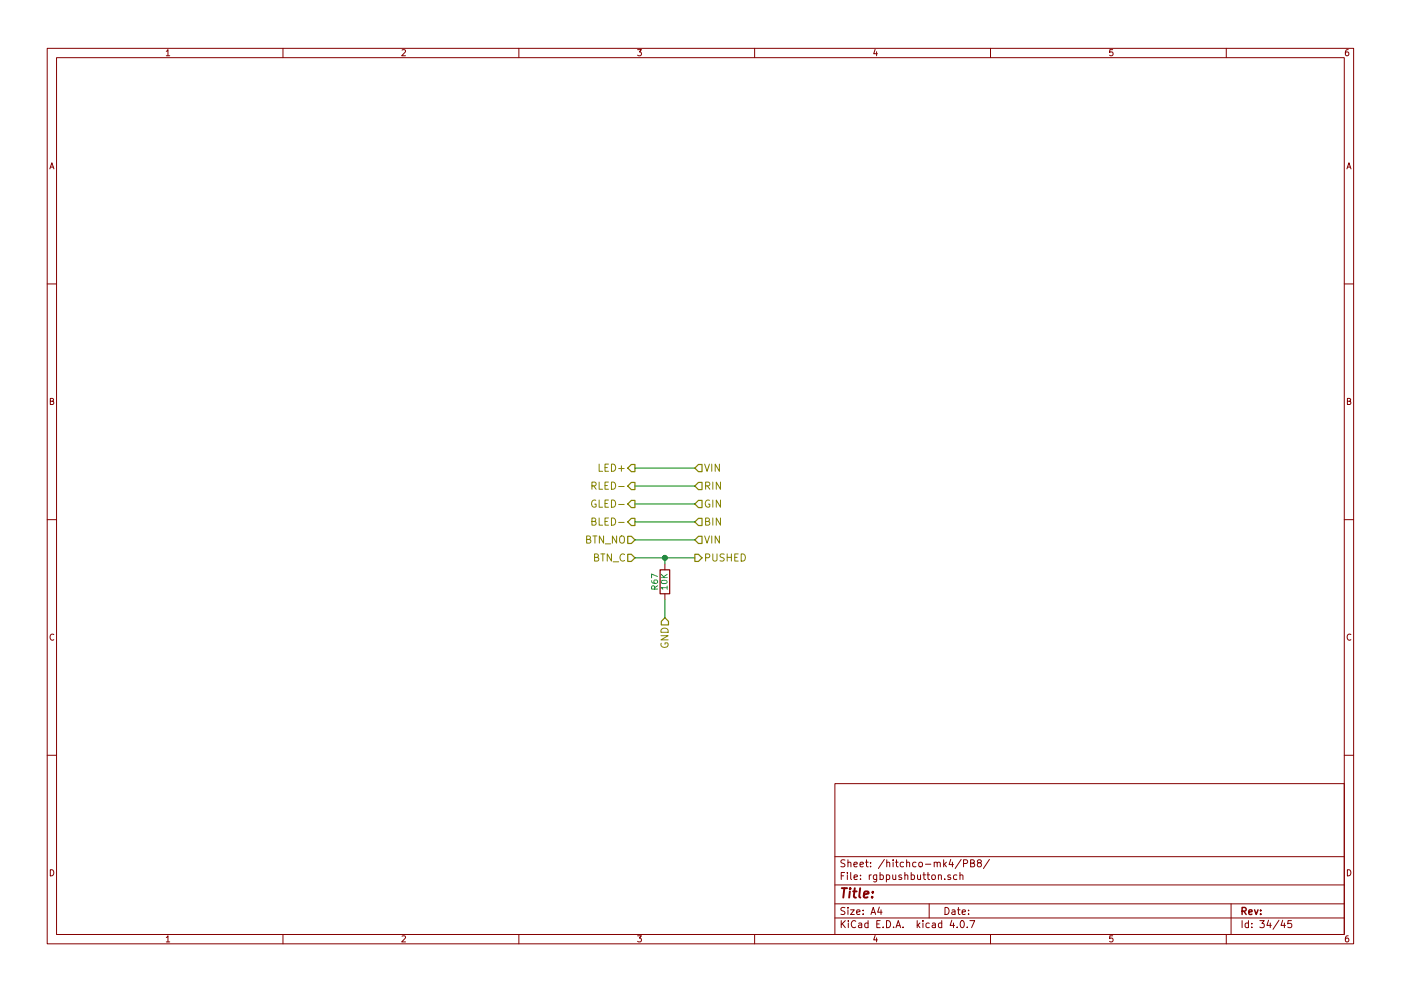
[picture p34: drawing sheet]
EESchema Schematic File Version 2
LIBS:hitchco-mk4-rescue
LIBS:power
LIBS:device
LIBS:switches
LIBS:relays
LIBS:motors
LIBS:transistors
LIBS:conn
LIBS:linear
LIBS:regul
LIBS:74xx
LIBS:cmos4000
LIBS:adc-dac
LIBS:memory
LIBS:xilinx
LIBS:microcontrollers
LIBS:dsp
LIBS:microchip
LIBS:analog_switches
LIBS:motorola
LIBS:texas
LIBS:intel
LIBS:audio
LIBS:interface
LIBS:digital-audio
LIBS:philips
LIBS:display
LIBS:cypress
LIBS:siliconi
LIBS:opto
LIBS:atmel
LIBS:contrib
LIBS:valves
LIBS:freetronics_schematic
LIBS:cd4013b
LIBS:hitchco-mk4-cache
EELAYER 25 0
EELAYER END
$Descr A4 11693 8268
encoding utf-8
Sheet 37 45
Title ""
Date ""
Rev ""
Comp ""
Comment1 ""
Comment2 ""
Comment3 ""
Comment4 ""
$EndDescr
Text HLabel 5300 3900 0    60   Output ~ 0
LED+
Text HLabel 5300 4500 0    60   Input ~ 0
BTN_NO
Text HLabel 5300 4650 0    60   Input ~ 0
BTN_C
Text HLabel 5800 4500 2    60   Input ~ 0
VIN
Wire Wire Line
	5300 4500 5800 4500
$Comp
L R R67
U 1 1
P 5550 4850
F 0 "R67" V 5630 4850 50  0000 C CNN
F 1 "10K" V 5550 4850 50  0000 C CNN
F 2 "Resistors_THT:R_Axial_DIN0207_L6.3mm_D2.5mm_P10.16mm_Horizontal" V 5480 4850 50  0001 C CNN
F 3 "" H 5550 4850 50  0001 C CNN
	1    5550 4850
	-1   0    0    1   
$EndComp
Wire Wire Line
	5300 4650 5800 4650
Wire Wire Line
	5550 4650 5550 4700
Text HLabel 5800 4650 2    60   Output ~ 0
PUSHED
Connection ~ 5550 4650
Text HLabel 5550 5150 3    60   Input ~ 0
GND
Wire Wire Line
	5550 5150 5550 5000
Text HLabel 5300 4350 0    60   Output ~ 0
BLED-
Wire Wire Line
	5800 3900 5300 3900
Text HLabel 5800 4350 2    60   Input ~ 0
BIN
Wire Wire Line
	5800 4350 5300 4350
Text HLabel 5800 3900 2    60   Input ~ 0
VIN
Text HLabel 5300 4200 0    60   Output ~ 0
GLED-
Text HLabel 5800 4200 2    60   Input ~ 0
GIN
Wire Wire Line
	5800 4200 5300 4200
Text HLabel 5300 4050 0    60   Output ~ 0
RLED-
Text HLabel 5800 4050 2    60   Input ~ 0
RIN
Wire Wire Line
	5800 4050 5300 4050
$EndSCHEMATC
